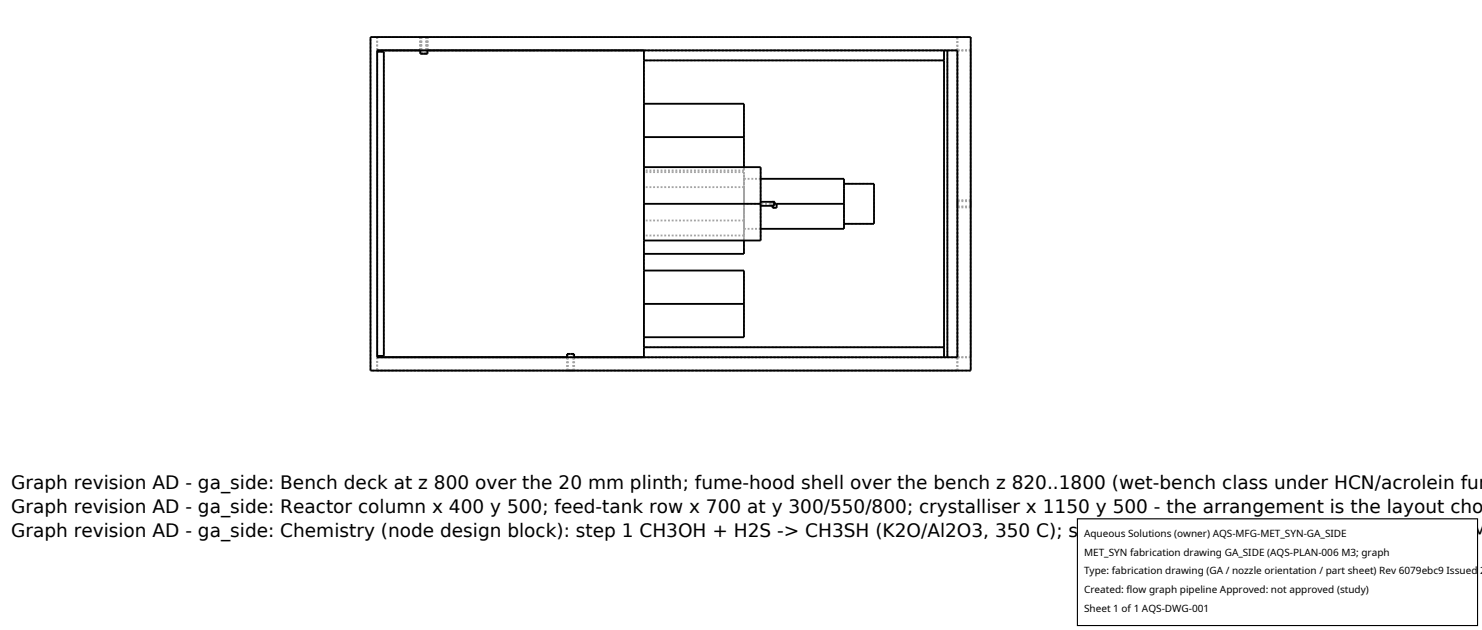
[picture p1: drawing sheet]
<svg xmlns="http://www.w3.org/2000/svg" width="212mm" height="90mm" viewBox="0 0 212 90" stroke-linecap="round" stroke-linejoin="round" font-family="sans-serif">
<defs><g id="words">
<g font-size="2.6">
<text x="1.6" y="69.8">Graph revision AD - ga_side: Bench deck at z 800 over the 20 mm plinth; fume-hood shell over the bench z 820..1800 (wet-bench class under HCN/acrolein fum</text>
<text x="1.6" y="73.3">Graph revision AD - ga_side: Reactor column x 400 y 500; feed-tank row x 700 at y 300/550/800; crystalliser x 1150 y 500 - the arrangement is the layout cho</text>
<text x="1.6" y="76.7">Graph revision AD - ga_side: Chemistry (node design block): step 1 CH3OH + H2S -&gt; CH3SH (K2O/Al2O3, 350 C); step 2 MMP addition; step 3 Strecker to DL-M</text>
</g>
<g font-size="1.4">
<text x="154.8" y="76.6">Aqueous Solutions (owner) AQS-MFG-MET_SYN-GA_SIDE</text>
<text x="154.8" y="79.3">MET_SYN fabrication drawing GA_SIDE (AQS-PLAN-006 M3; graph</text>
<text x="154.8" y="82">Type: fabrication drawing (GA / nozzle orientation / part sheet) Rev 6079ebc9 Issued 2</text>
<text x="154.8" y="84.7">Created: flow graph pipeline Approved: not approved (study)</text>
<text x="154.8" y="87.4">Sheet 1 of 1 AQS-DWG-001</text>
</g>
</g></defs>
<g fill="none" stroke="#a0a0a0" stroke-width=".26" stroke-dasharray=".3 .3" stroke-linecap="butt">
<path d="M52.9 5.3h85.7M53.9 7.2v43.8M53.9 5.3h82.8M53.9 5.3v1.9M53.9 7.4v43.4M53.9 7.2h38.1M53.9 7.4h.9M54.8 7.4v43.4M60 7.2h1M60 7.7h.5M60 5.3h.5M60 5.3v2.4"/>
<path d="M60 5.3v1.9M60.2 7.7h.3M60.2 5.3h.3M60.2 5.3v2.4M60.5 7.7h.5M60.5 5.3h.5M60.5 7.7h.4M60.5 5.3h.4M60.9 7.7h-.7M60.9 5.3h-.7M60.9 5.3v2.4M61 7.7h-1"/>
<path d="M61 5.3h-1M61 5.3v2.4M61 5.3v1.9M92 7.2h42.8M92 14.8v21.4M134.8 7.2h.5M134.8 7.2v43.8M134.8 8.6h-42.8M135.3 7.2h1.4M135.3 7.2v43.8M136.7 7.2h-82.8M136.7 7.2v43.8"/>
<path d="M136.7 7.2v-1.9M138.6 5.3v47.6M138.6 7.2v43.8M138.6 7.2h-1.9M92 23.9v.4M92 24.3v-9.5M92 31.5v2.8M92 36.2v-9.5M92 26.7v4.8M92 34.3v-10.4M92 29.1v4.5M92 33.6v-9"/>
<path d="M92 24.6v4.5M92 38.6v9.6M106.3 23.9v.4M106.3 24.3v-9.5M106.3 31.5h-14.3M106.3 31.5v2.8M106.3 36.2v-9.5M106.3 26.7v4.8M106.3 29.1v4.5M106.3 33.6v-9M106.3 24.6v4.5M106.3 29.1v-3.6"/>
<path d="M106.3 25.5v7.2M106.3 32.7v-3.6M106.3 24.3h-14.3M106.3 26.7h-14.3M106.3 24.6h-14.3M106.3 33.6h-14.3M108.6 34.3v-10.4M108.6 29.1v.3M108.6 29.4v-.6M108.6 28.8v.3M108.6 25.5h-2.3M108.6 32.7h-2.3"/>
<path d="M110.1 29.4v-.3M110.1 29.1h-3.8M110.1 29.1v-.3M110.1 29.1v.3M110.1 28.8v.3M110.4 29.4v-.3M110.4 29.1h.2M110.4 29.7h.5M110.4 29.4v.3M110.4 29.1v.3M110.4 29.1h.1M110.4 29.4h-.3"/>
<path d="M110.5 29.4v-.6M110.5 28.8h-.4M110.6 29.1h.3M110.6 29.4v-.3M110.6 29.4h-.5M110.6 29.1v-.3M110.6 29.1v.3M110.6 29.4h-.2M110.9 29.1v.6M120.5 26.2v.8M120.5 26.2v-.7M120.5 27v-.8"/>
<path d="M120.5 31.2v-4.2M120.5 32v-.8M120.5 32.7v-.7M120.5 31.2v.8M120.5 27v4.2M120.5 26.2h4.3M120.5 32h4.3M124.8 26.2v5.8M136.7 29.1v.5M136.7 29.6v-1M136.7 28.6v.5M136.7 29.1v.4"/>
<path d="M136.7 29.5v-.8M136.7 28.7v.4M138.6 29.1v.5M138.6 29.6v-1M138.6 28.6v.5M138.6 29.1v.4M138.6 29.5v-.8M138.6 28.7v.4M138.6 28.6h-1.9M138.6 29.6h-1.9M138.6 28.7h-1.9M138.6 29.5h-1.9"/>
<path d="M52.9 52.9v-47.6M53.9 51h82.8M53.9 52.9h82.8M53.9 51v1.9M53.9 51h38.1M53.9 50.8h.9M81 51h1M81 50.5h1M81 52.9h1M81 52.9v-1.9M81.1 50.5h.8M81.1 52.9h.8"/>
<path d="M81.1 52.9v-2.4M81.5 52.9h-.5M81.5 50.5h-.4M81.5 52.9h-.4M81.9 50.5h-.4M81.9 52.9h-.4M81.9 52.9v-2.4M82 52.9h-.5M82 52.9v-1.9M92 51h42.8M92 48.2v-9.6M92 51v-43.8"/>
<path d="M106.3 48.2v-9.6M134.8 51h.5M134.8 49.6h-42.8M135.3 51h1.4M136.7 52.9v-1.9M138.6 52.9h-85.7M138.6 51h-1.9"/>
</g>
<g fill="none" stroke="#000" stroke-width=".26">
<path d="M52.9 5.3h85.7v47.6h-85.7zM53.9 7.2h82.8v43.8h-82.8zM53.9 7.4h.9v43.4h-.9M60 7.2v.5h1v-.5M92 7.2v43.8M92 19.6h14.3M92 14.8h14.3v9.1M92 8.6h42.8M134.8 7.2v43.8M135.3 7.2v43.8M92 38.6h14.3v9.6h-14.3M92 29.1h16.6"/>
<path d="M92 23.9h16.6v10.4h-16.6M106.3 34.3v1.9h-14.3M108.6 25.5h11.9v7.2h-11.9M108.6 28.8h2v.3M110.5 29.1h10M110.5 28.8v.6h-1.9M110.9 29.1v.6h-.5v-.3M120.5 26.2h4.3v5.8h-4.3M81 51v-.5h1v.5M92 43.4h14.3M92 49.6h42.8"/>
</g>
<path d="M153.9 74.1h57.1v15.2h-57.1z" fill="#fff" stroke="#000" stroke-width=".16"/>
<use href="#words"/>
</svg>
